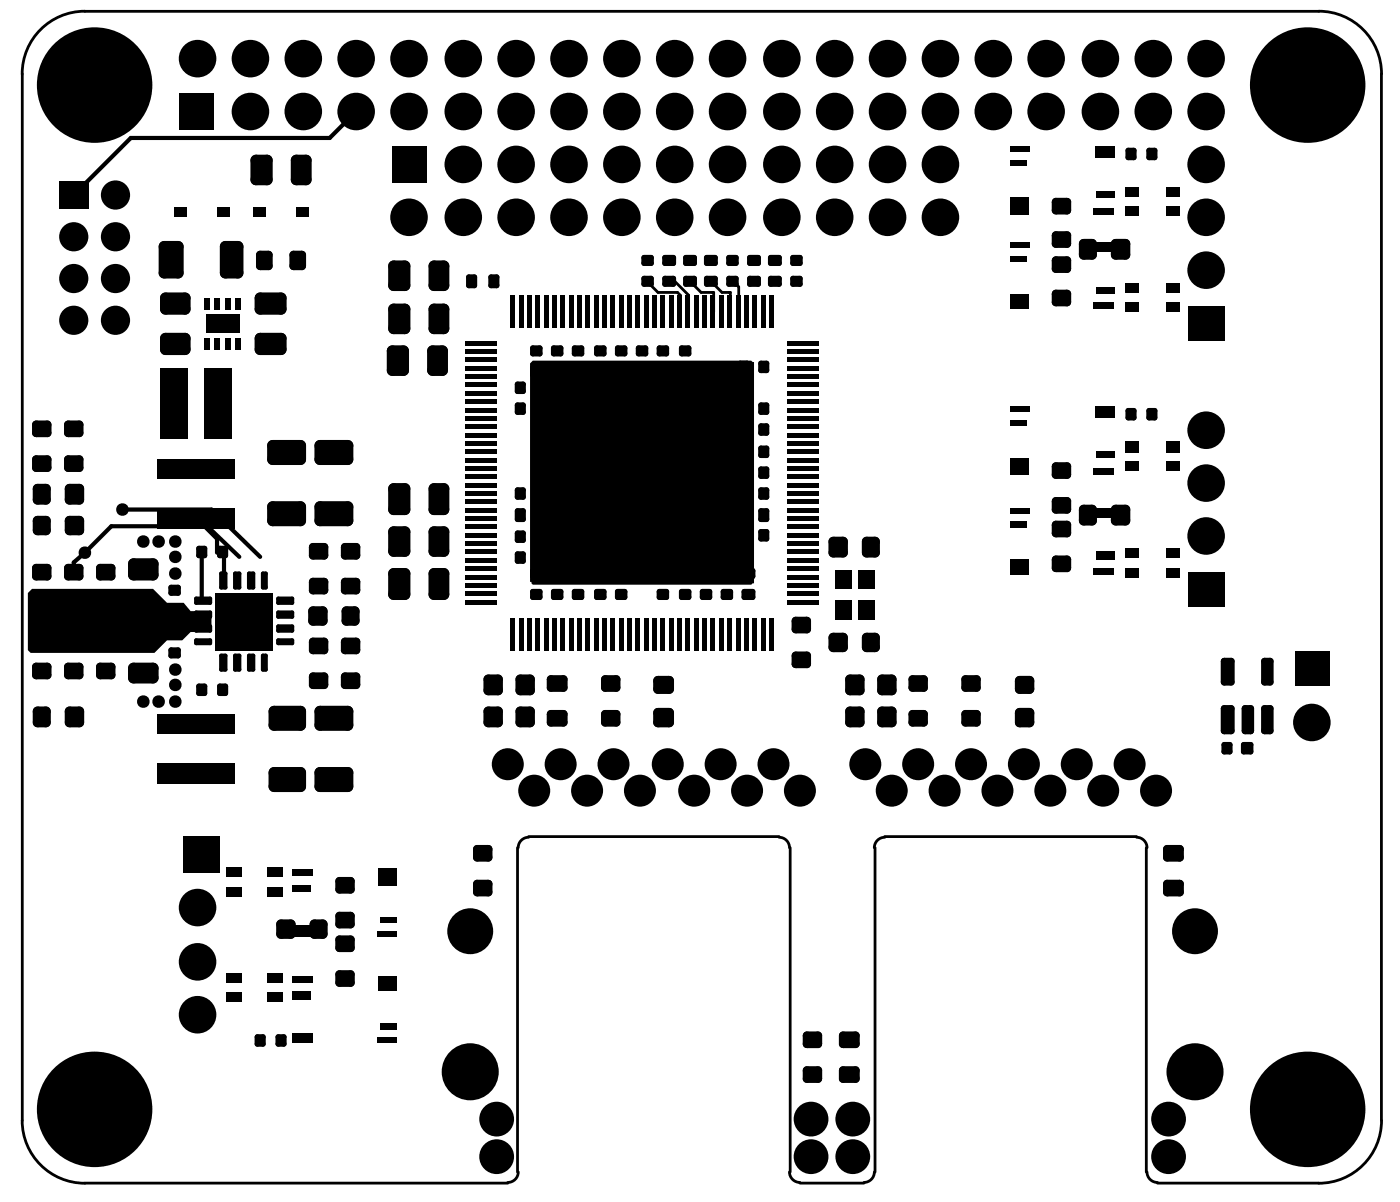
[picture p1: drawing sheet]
<svg xmlns="http://www.w3.org/2000/svg" width="85mm" height="73mm" viewBox="0 0 85 73" stroke-linecap="round" stroke-linejoin="round" font-family="sans-serif">
<g fill="#000">
<path d="M3.6 11h1.8v1.7h-1.8zM10 15h.8v1.6h-.8zM10.1 18.1h1.2v.7h-1.2zM10.6 12.6h.7v.6h-.7zM10.9 5.7h2.1v2.2h-2.1zM12.4 18.1h.4v.7h-.4zM13 18.1h.4v.7h-.4zM13.2 12.6h.8v.6h-.8zM13.7 15h.8v1.6h-.8zM13.7 18.1h.4v.7h-.4zM14.3 18.1h.3v.7h-.3zM15.4 12.6h.8v.6h-.8z"/>
<path d="M15.6 9.7h.7v1.2h-.7zM15.8 15.5h.5v.7h-.5zM15.8 18.1h1.3v.7h-1.3zM17.9 15.5h.5v.7h-.5zM18 9.7h.6v1.2h-.6zM18 12.6h.8v.6h-.8zM23.9 8.9h2.1v2.2h-2.1zM24 16.2h.6v1.2h-.6zM24 18.8h.6v1.2h-.6zM26.4 16.2h.6v1.2h-.6zM26.4 18.8h.6v1.2h-.6zM28.5 16.9h.4v.5h-.4z"/>
<path d="M29.9 16.9h.3v.5h-.3zM31.1 18h.2v1.9h-.2zM31.6 18h.2v1.9h-.2zM32.1 18h.2v1.9h-.2zM32.6 18h.3v1.9h-.3zM33.1 18h.3v1.9h-.3zM33.6 18h.3v1.9h-.3zM34.1 18h.3v1.9h-.3zM34.6 18h.3v1.9h-.3zM35.1 18h.3v1.9h-.3zM35.6 18h.3v1.9h-.3zM36.2 18h.2v1.9h-.2z"/>
<path d="M36.7 18h.2v1.9h-.2zM37.2 18h.2v1.9h-.2zM37.7 18h.2v1.9h-.2zM38.2 18h.2v1.9h-.2zM38.7 18h.2v1.9h-.2zM39.2 15.7h.4v.3h-.4zM39.2 16.9h.4v.4h-.4zM39.2 18h.3v1.9h-.3zM39.7 18h.3v1.9h-.3zM40.2 18h.3v1.9h-.3zM40.5 16.9h.5v.4h-.5zM40.5 15.7h.5v.3h-.5z"/>
<path d="M40.7 18h.3v1.9h-.3zM41.2 18h.3v1.9h-.3zM41.7 16.9h.6v.4h-.6zM41.7 15.7h.6v.3h-.6zM41.7 18h.3v1.9h-.3zM42.3 18h.2v1.9h-.2zM42.8 18h.2v1.9h-.2zM43 16.9h.5v.4h-.5zM43 15.7h.5v.3h-.5zM43.3 18h.2v1.9h-.2zM43.8 18h.2v1.9h-.2zM44.3 18h.2v1.9h-.2z"/>
<path d="M44.4 16.9h.4v.4h-.4zM44.4 15.7h.4v.3h-.4zM44.8 18h.2v1.9h-.2zM45.3 18h.3v1.9h-.3zM45.6 16.9h.5v.4h-.5zM45.6 15.7h.5v.3h-.5zM45.8 18h.3v1.9h-.3zM46.3 18h.3v1.9h-.3zM46.8 18h.3v1.9h-.3zM46.9 16.9h.5v.4h-.5zM46.9 15.7h.5v.3h-.5zM48.3 15.7h.4v.3h-.4z"/>
<path d="M48.3 16.9h.4v.4h-.4zM61.5 18.4h1.1v.4h-1.1zM61.5 17.9h1.1v.5h-1.1zM61.5 15.6h1v.3h-1zM61.5 14.7h1.2v.4h-1.2zM61.5 12.5h1.1v.6h-1.1zM61.5 12h1.1v.5h-1.1zM61.5 9.7h1v.4h-1zM61.5 8.9h1.2v.3h-1.2zM64.3 14.3h.6v.5h-.6zM64.3 12.3h.6v.5h-.6zM64.3 15.8h.6v.6h-.6z"/>
<path d="M64.3 17.9h.6v.5h-.6zM66 14.8h.5v.7h-.5zM66.5 18.4h1.3v.4h-1.3zM66.5 12.6h1.3v.5h-1.3zM66.6 14.7h1.2v.6h-1.2zM66.6 8.9h1.2v.7h-1.2zM66.7 17.5h1.1v.4h-1.1zM66.7 11.6h1.1v.4h-1.1zM67.9 14.8h.6v.7h-.6zM68.5 18.4h.8v.6h-.8zM68.5 12.5h.8v.6h-.8zM68.5 17.2h.8v.6h-.8z"/>
<path d="M68.5 11.4h.8v.5h-.8zM68.7 9.2h.3v.4h-.3zM69.9 9.2h.4v.4h-.4zM71 18.4h.8v.6h-.8zM71 17.2h.8v.6h-.8zM71 11.4h.8v.5h-.8zM71 12.5h.8v.6h-.8zM2.2 25.8h.7v.5h-.7zM2.2 28h.7v.5h-.7zM2.2 34.6h.7v.5h-.7zM2.2 36.7h.7v.5h-.7zM2.2 38.5h.7v.5h-.7z"/>
<path d="M2.3 29.7h.5v.7h-.5zM2.3 31.7h.5v.6h-.5zM4.2 28h.6v.5h-.6zM4.2 25.8h.6v.5h-.6zM4.2 34.6h.6v.5h-.6zM4.2 36.7h.6v.5h-.6zM4.2 38.5h.6v.5h-.6zM4.2 29.7h.6v.7h-.6zM4.2 31.7h.6v.6h-.6zM6.1 34.6h.7v.5h-.7zM6.1 36.7h.7v.5h-.7zM6.1 38.5h.7v.5h-.7z"/>
<path d="M8.1 38.2h1.2v.7h-1.2zM8.1 36.8h1.2v.5h-1.2zM8.1 34.3h1.2v.7h-1.2zM1.9 35.8h7.4l.9 .9h1l.4 .5h1l.3 .2v.8l-.4 .3h-.9l-.5 .5h-.9l-.8 .7h-7.5l-.2-.1v-3.5zM9.6 28h4.7v1.1h-4.7zM9.6 30.9h4.7v1.3h-4.7zM9.7 22.4h1.7v4.3h-1.7zM10.1 20.6h1.2v.7h-1.2zM10.4 37h.4v.3h-.4zM10.4 35.7h.4v.4h-.4zM10.4 38.3h.4v.3h-.4zM10.4 39.6h.4v.3h-.4z"/>
<path d="M11.9 36.4h.9v.3h-.9zM11.9 37.3h.9v.2h-.9zM11.9 38.1h.9v.3h-.9zM11.9 39h.9v.1h-.9zM12.1 33.4h.3v.4h-.3zM12.4 22.4h1.7v4.3h-1.7zM12.4 20.6h.4v.7h-.4zM12.5 19.1h2.1v1.1h-2.1zM13 20.6h.4v.7h-.4zM13.1 36.1h3.5v3.5h-3.5zM13.4 33.4h.3v.4h-.3zM13.5 34.9h.2v.8h-.2z"/>
<path d="M13.7 20.6h.4v.7h-.4zM14.3 34.9h.3v.8h-.3zM14.3 20.6h.3v.7h-.3zM15.2 34.9h.2v.8h-.2zM15.8 20.6h1.3v.7h-1.3zM16 34.9h.2v.8h-.2zM16.6 27.1h1.7v.9h-1.7zM16.6 30.8h1.7v.9h-1.7zM16.9 36.4h.9v.3h-.9zM16.9 37.3h.9v.2h-.9zM16.9 38.1h.9v.3h-.9zM16.9 39h.9v.1h-.9z"/>
<path d="M19.1 33.3h.6v.5h-.6zM19.1 35.4h.6v.5h-.6zM19.1 37.2h.5v.6h-.5zM19.1 39h.6v.6h-.6zM19.5 30.8h1.7v.9h-1.7zM19.5 27.1h1.7v.9h-1.7zM21 35.4h.7v.5h-.7zM21 33.3h.7v.5h-.7zM21 39h.7v.6h-.7zM21.1 37.2h.5v.6h-.5zM23.9 21.3h.7v1.2h-.7zM24 29.7h.6v1.3h-.6z"/>
<path d="M24 32.4h.6v1.1h-.6zM24 34.9h.6v1.3h-.6zM26.3 21.3h.6v1.2h-.6zM26.4 32.4h.6v1.1h-.6zM26.4 34.9h.6v1.3h-.6zM26.4 29.7h.6v1.3h-.6zM28.3 35.5h1.9v.2h-1.9zM28.3 35h1.9v.2h-1.9zM28.3 36.5h1.9v.3h-1.9zM28.3 36h1.9v.2h-1.9zM28.3 34.5h1.9v.2h-1.9zM28.3 32.9h1.9v.3h-1.9z"/>
<path d="M28.3 32.4h1.9v.3h-1.9zM28.3 34h1.9v.2h-1.9zM28.3 33.5h1.9v.2h-1.9zM28.3 31.9h1.9v.3h-1.9zM28.3 30.4h1.9v.3h-1.9zM28.3 29.9h1.9v.3h-1.9zM28.3 31.4h1.9v.3h-1.9zM28.3 30.9h1.9v.3h-1.9zM28.3 29.4h1.9v.2h-1.9zM28.3 27.9h1.9v.2h-1.9zM28.3 27.4h1.9v.2h-1.9zM28.3 28.9h1.9v.2h-1.9z"/>
<path d="M28.3 28.4h1.9v.2h-1.9zM28.3 26.9h1.9v.2h-1.9zM28.3 25.3h1.9v.3h-1.9zM28.3 24.3h1.9v.3h-1.9zM28.3 26.3h1.9v.3h-1.9zM28.3 25.8h1.9v.3h-1.9zM28.3 24.8h1.9v.3h-1.9zM28.3 23.8h1.9v.3h-1.9zM28.3 21.8h1.9v.2h-1.9zM28.3 21.3h1.9v.2h-1.9zM28.3 22.3h1.9v.2h-1.9zM28.3 23.3h1.9v.2h-1.9z"/>
<path d="M28.3 22.8h1.9v.2h-1.9zM28.3 20.8h1.9v.2h-1.9zM31.1 37.6h.2v2h-.2zM31.5 33.7h.3v.4h-.3zM31.5 29.8h.3v.4h-.3zM31.5 32.4h.3v.5h-.3zM31.5 31.1h.3v.5h-.3zM31.5 23.4h.3v.4h-.3zM31.5 24.6h.3v.5h-.3zM31.6 37.6h.2v2h-.2zM32.1 37.6h.2v2h-.2zM32.4 36h.5v.3h-.5z"/>
<path d="M32.4 34.7h.5v.4h-.5zM32.4 22.4h.5v.4h-.5zM32.4 21.2h.5v.3h-.5zM32.4 22.1h13.4v13.3h-13.4zM32.6 37.6h.3v2h-.3zM32.8 33.7h.3v.4h-.3zM32.8 31.1h.3v.5h-.3zM32.8 29.8h.3v.4h-.3zM32.8 32.4h.3v.5h-.3zM32.8 23.4h.3v.4h-.3zM32.8 24.6h.3v.5h-.3zM33.1 37.6h.3v2h-.3z"/>
<path d="M33.6 37.6h.3v2h-.3zM33.7 36h.4v.3h-.4zM33.7 34.7h.4v.4h-.4zM33.7 22.4h.4v.4h-.4zM33.7 21.2h.4v.3h-.4zM34.1 37.6h.3v2h-.3zM34.6 37.6h.3v2h-.3zM35 34.7h.4v.4h-.4zM35 36h.4v.3h-.4zM35 22.4h.4v.4h-.4zM35 21.2h.4v.3h-.4zM35.1 37.6h.3v2h-.3z"/>
<path d="M35.6 37.6h.3v2h-.3zM36.2 37.6h.2v2h-.2zM36.3 34.7h.4v.4h-.4zM36.3 36h.4v.3h-.4zM36.3 22.4h.4v.4h-.4zM36.3 21.2h.4v.3h-.4zM36.7 37.6h.2v2h-.2zM37.2 37.6h.2v2h-.2zM37.6 34.7h.4v.4h-.4zM37.6 21.2h.4v.3h-.4zM37.6 22.4h.4v.4h-.4zM37.6 36h.4v.3h-.4z"/>
<path d="M37.7 37.6h.2v2h-.2zM38.2 37.6h.2v2h-.2zM38.7 37.6h.2v2h-.2zM38.9 22.4h.4v.4h-.4zM38.9 21.2h.4v.3h-.4zM39.2 37.6h.3v2h-.3zM39.7 37.6h.3v2h-.3zM40.1 21.2h.5v.3h-.5zM40.1 22.4h.5v.4h-.5zM40.1 36h.5v.3h-.5zM40.1 34.7h.5v.4h-.5zM40.2 37.6h.3v2h-.3z"/>
<path d="M40.7 37.6h.3v2h-.3zM41.2 37.6h.3v2h-.3zM41.5 22.4h.4v.4h-.4zM41.5 21.2h.4v.3h-.4zM41.5 36h.4v.3h-.4zM41.5 34.7h.4v.4h-.4zM41.7 37.6h.3v2h-.3zM42.3 37.6h.2v2h-.2zM42.8 36h.4v.3h-.4zM42.8 34.7h.4v.4h-.4zM42.8 37.6h.2v2h-.2zM43.3 37.6h.2v2h-.2z"/>
<path d="M43.8 37.6h.2v2h-.2zM44 36h.5v.3h-.5zM44 34.7h.5v.4h-.5zM44.3 37.6h.2v2h-.2zM44.8 37.6h.2v2h-.2zM45 31.1h.5v.5h-.5zM45 28.5h.4v.5h-.4zM45 27.3h.5v.4h-.5zM45 32.4h.5v.4h-.5zM45 29.8h.5v.4h-.5zM45 24.6h.5v.5h-.5zM45 25.9h.5v.4h-.5z"/>
<path d="M45 22.1h.5v.4h-.5zM45.3 34.7h.5v.4h-.5zM45.3 36h.5v.3h-.5zM45.3 37.6h.3v2h-.3zM32.3 22.1l.1-.2h13.3l.2 .1v13.5l-.2 .1h-13.3l-.1-.2zM45.8 37.6h.3v2h-.3zM46.3 24.6h.4v.5h-.4zM46.3 25.9h.4v.4h-.4zM46.3 27.3h.4v.4h-.4zM46.3 22.1h.4v.4h-.4zM46.3 28.5h.4v.5h-.4zM46.3 31.1h.4v.5h-.4z"/>
<path d="M46.3 32.4h.4v.4h-.4zM46.3 29.8h.4v.4h-.4zM46.3 37.6h.3v2h-.3zM46.8 37.6h.3v2h-.3zM47.9 21.3h2v.2h-2zM47.9 20.8h2v.2h-2zM47.9 21.8h2v.2h-2zM47.9 22.3h2v.2h-2zM47.9 22.8h2v.2h-2zM47.9 23.3h2v.2h-2zM47.9 23.8h2v.3h-2zM47.9 28.9h2v.2h-2z"/>
<path d="M47.9 27.4h2v.2h-2zM47.9 27.9h2v.2h-2zM47.9 28.4h2v.2h-2zM47.9 29.4h2v.2h-2zM47.9 26.3h2v.3h-2zM47.9 24.8h2v.3h-2zM47.9 25.3h2v.3h-2zM47.9 25.8h2v.3h-2zM47.9 26.9h2v.2h-2zM47.9 24.3h2v.3h-2zM47.9 29.9h2v.3h-2zM47.9 30.4h2v.3h-2z"/>
<path d="M47.9 34h2v.2h-2zM47.9 34.5h2v.2h-2zM47.9 33.5h2v.2h-2zM47.9 36h2v.2h-2zM47.9 35h2v.2h-2zM47.9 35.5h2v.2h-2zM47.9 36.5h2v.3h-2zM47.9 31.9h2v.3h-2zM47.9 31.4h2v.3h-2zM47.9 30.9h2v.3h-2zM47.9 32.4h2v.3h-2zM47.9 32.9h2v.3h-2z"/>
<path d="M48.4 37.8h.7v.5h-.7zM50.7 32.9h.6v.7h-.6zM50.7 38.8h.6v.6h-.6zM50.8 34.7h1v1.1h-1zM50.8 36.5h1v1.2h-1zM52.2 36.5h1.1v1.2h-1.1zM52.2 34.7h1.1v1.1h-1.1zM52.7 32.9h.6v.7h-.6zM52.7 38.8h.6v.6h-.6zM61.5 34.6h1.1v.4h-1.1zM61.5 31.7h1v.4h-1zM61.5 30.9h1.2v.4h-1.2z"/>
<path d="M61.5 28.4h1.1v.5h-1.1zM61.5 27.9h1.1v.5h-1.1zM61.5 25.6h1v.3h-1zM61.5 24.7h1.2v.4h-1.2zM61.5 34h1.1v.6h-1.1zM64.3 31.9h.6v.5h-.6zM64.3 34h.6v.6h-.6zM64.3 30.5h.6v.5h-.6zM64.3 28.4h.6v.5h-.6zM66 31h.5v.7h-.5zM66.5 28.5h1.3v.4h-1.3zM66.5 34.6h1.3v.4h-1.3z"/>
<path d="M66.6 24.7h1.2v.7h-1.2zM66.6 30.9h1.2v.6h-1.2zM66.7 27.4h1.1v.5h-1.1zM66.7 33.5h1.1v.5h-1.1zM67.9 31h.6v.7h-.6zM68.5 33.4h.8v.6h-.8zM68.5 34.6h.8v.5h-.8zM68.5 26.9h.8v.6h-.8zM68.5 28h.8v.6h-.8zM68.7 25h.3v.4h-.3zM69.9 25h.4v.4h-.4zM71 33.4h.8v.6h-.8z"/>
<path d="M71 34.6h.8v.5h-.8zM71 26.9h.8v.6h-.8zM71 28h.8v.6h-.8zM72.3 34.8h2.2v2.1h-2.2zM72.3 18.6h2.2v2.2h-2.2zM2.2 40.6h.7v.5h-.7zM2.3 43.3h.5v.7h-.5zM4.2 40.6h.6v.5h-.6zM4.2 43.3h.6v.7h-.6zM6.1 40.6h.7v.5h-.7zM8.1 40.7h1.2v.5h-1.2zM9.6 43.4h4.7v1.2h-4.7z"/>
<path d="M9.6 46.4h4.7v1.3h-4.7zM11.2 50.9h2.2v2.2h-2.2zM12.1 41.8h.3v.4h-.3zM13.4 41.8h.3v.4h-.3zM13.5 39.9h.2v.8h-.2zM13.8 53.9h.9v.6h-.9zM13.8 52.8h.9v.6h-.9zM13.8 59.2h.9v.6h-.9zM14.3 39.9h.3v.8h-.3zM15.2 39.9h.2v.8h-.2zM16 39.9h.2v.8h-.2zM16.3 53.9h.9v.6h-.9z"/>
<path d="M16.3 52.8h.9v.6h-.9zM16.3 59.2h.9v.6h-.9zM16.7 47h1.6v.8h-1.6zM16.7 43.3h1.6v.8h-1.6zM17.1 56.2h.6v.6h-.6zM17.8 52.8h1.3v.5h-1.3zM17.8 56.3h1.3v.7h-1.3zM17.8 53.9h1.1v.4h-1.1zM17.8 59.4h1.3v.4h-1.3zM19.1 41.2h.6v.5h-.6zM19.1 56.2h.5v.6h-.5zM19.5 47h1.7v.8h-1.7z"/>
<path d="M19.5 43.3h1.7v.8h-1.7zM20.7 55.7h.6v.5h-.6zM20.7 53.6h.6v.5h-.6zM20.7 57.2h.6v.5h-.6zM20.7 59.3h.6v.5h-.6zM21 41.2h.7v.5h-.7zM22.9 56.7h1.2v.3h-1.2zM23 52.8h1.1v.6h-1.1zM23 53.4h1.1v.5h-1.1zM23 59.4h1.1v.4h-1.1zM23.1 55.8h1v.3h-1zM29 51.7h.7v.5h-.7z"/>
<path d="M29 53.8h.7v.5h-.7zM29.7 43.3h.6v.7h-.6zM29.7 41.3h.6v.7h-.6zM31.7 41.3h.6v.7h-.6zM31.7 43.3h.6v.7h-.6zM33.5 43.4h.8v.6h-.8zM33.5 41.3h.8v.5h-.8zM36.8 41.3h.7v.5h-.7zM36.8 43.4h.7v.6h-.7zM40 43.4h.7v.6h-.7zM40 41.4h.7v.5h-.7zM48.4 39.9h.7v.5h-.7z"/>
<path d="M51.7 43.3h.6v.7h-.6zM51.7 41.3h.6v.7h-.6zM53.7 43.3h.6v.7h-.6zM53.7 41.3h.6v.7h-.6zM55.5 41.3h.7v.5h-.7zM55.5 43.4h.7v.6h-.7zM58.8 41.3h.6v.5h-.6zM58.8 43.4h.6v.6h-.6zM62.1 43.4h.6v.6h-.6zM62.1 41.4h.6v.5h-.6zM71 51.7h.8v.5h-.8zM71 53.8h.8v.5h-.8z"/>
<path d="M74.5 40.2h.4v1.3h-.4zM74.5 43.1h.4v1.4h-.4zM74.5 45.3h.3v.4h-.3zM75.7 45.3h.4v.4h-.4zM75.8 43.1h.3v1.4h-.3zM77 40.2h.3v1.3h-.3zM77 43.1h.3v1.4h-.3zM78.8 39.6h2.1v2.2h-2.1zM13.8 60.4h.9v.6h-.9zM15.7 63.1h.3v.4h-.3zM16.3 60.4h.9v.6h-.9zM16.9 63.1h.4v.4h-.4z"/>
<path d="M17.8 60.3h1.1v.5h-1.1zM17.8 62.8h1.3v.6h-1.3zM22.9 63.1h1.2v.3h-1.2zM23 59.8h1.1v.5h-1.1zM23.1 62.2h1v.5h-1zM49.1 63h.7v.5h-.7zM49.1 65.1h.7v.5h-.7zM51.3 63h.8v.5h-.8zM51.3 65.1h.8v.5h-.8z"/>
<circle cx="4.5" cy="19.5" r=".89"/>
<circle cx="4.5" cy="16.9" r=".89"/>
<circle cx="4.5" cy="14.4" r=".89"/>
<circle cx="5.8" cy="5.2" r="3.5"/>
<circle cx="7" cy="19.5" r=".89"/>
<circle cx="7" cy="16.9" r=".89"/>
<circle cx="7" cy="11.9" r=".89"/>
<circle cx="7" cy="14.4" r=".89"/>
<circle cx="12" cy="3.6" r="1.14"/>
<circle cx="15.2" cy="6.8" r="1.14"/>
<circle cx="15.2" cy="3.6" r="1.14"/>
<circle cx="18.5" cy="6.8" r="1.14"/>
<circle cx="18.5" cy="3.6" r="1.14"/>
<circle cx="21.7" cy="6.8" r="1.14"/>
<circle cx="21.7" cy="3.6" r="1.14"/>
<circle cx="24.9" cy="6.8" r="1.14"/>
<circle cx="24.9" cy="13.2" r="1.14"/>
<circle cx="24.9" cy="3.6" r="1.14"/>
<circle cx="28.2" cy="6.8" r="1.14"/>
<circle cx="28.2" cy="13.2" r="1.14"/>
<circle cx="28.2" cy="10" r="1.14"/>
<circle cx="28.2" cy="3.6" r="1.14"/>
<circle cx="31.4" cy="6.8" r="1.14"/>
<circle cx="31.4" cy="13.2" r="1.14"/>
<circle cx="31.4" cy="10" r="1.14"/>
<circle cx="31.4" cy="3.6" r="1.14"/>
<circle cx="34.6" cy="6.8" r="1.14"/>
<circle cx="34.6" cy="13.2" r="1.14"/>
<circle cx="34.6" cy="10" r="1.14"/>
<circle cx="34.6" cy="3.6" r="1.14"/>
<circle cx="37.8" cy="6.8" r="1.14"/>
<circle cx="37.8" cy="13.2" r="1.14"/>
<circle cx="37.8" cy="10" r="1.14"/>
<circle cx="37.8" cy="3.6" r="1.14"/>
<circle cx="41.1" cy="6.8" r="1.14"/>
<circle cx="41.1" cy="13.2" r="1.14"/>
<circle cx="41.1" cy="10" r="1.14"/>
<circle cx="41.1" cy="3.6" r="1.14"/>
<circle cx="44.3" cy="6.8" r="1.14"/>
<circle cx="44.3" cy="13.2" r="1.14"/>
<circle cx="44.3" cy="10" r="1.14"/>
<circle cx="44.3" cy="3.6" r="1.14"/>
<circle cx="47.6" cy="6.8" r="1.14"/>
<circle cx="47.6" cy="13.2" r="1.14"/>
<circle cx="47.6" cy="10" r="1.14"/>
<circle cx="47.6" cy="3.6" r="1.14"/>
<circle cx="50.8" cy="6.8" r="1.14"/>
<circle cx="50.8" cy="13.2" r="1.14"/>
<circle cx="50.8" cy="10" r="1.14"/>
<circle cx="50.8" cy="3.6" r="1.14"/>
<circle cx="54" cy="6.8" r="1.14"/>
<circle cx="54" cy="13.2" r="1.14"/>
<circle cx="54" cy="10" r="1.14"/>
<circle cx="54" cy="3.6" r="1.14"/>
<circle cx="57.2" cy="6.8" r="1.14"/>
<circle cx="57.2" cy="13.2" r="1.14"/>
<circle cx="57.2" cy="10" r="1.14"/>
<circle cx="57.2" cy="3.6" r="1.14"/>
<circle cx="60.5" cy="6.8" r="1.14"/>
<circle cx="60.5" cy="3.6" r="1.14"/>
<circle cx="63.7" cy="6.8" r="1.14"/>
<circle cx="63.7" cy="3.6" r="1.14"/>
<circle cx="67" cy="6.8" r="1.14"/>
<circle cx="67" cy="3.6" r="1.14"/>
<circle cx="70.2" cy="6.8" r="1.14"/>
<circle cx="70.2" cy="3.6" r="1.14"/>
<circle cx="73.4" cy="6.8" r="1.14"/>
<circle cx="73.4" cy="13.2" r="1.14"/>
<circle cx="73.4" cy="16.4" r="1.14"/>
<circle cx="73.4" cy="10" r="1.14"/>
<circle cx="73.4" cy="3.6" r="1.14"/>
<circle cx="79.6" cy="5.2" r="3.5"/>
<circle cx="5.2" cy="33.6" r=".38"/>
<circle cx="7.4" cy="31" r=".38"/>
<circle cx="8.7" cy="32.9" r=".38"/>
<circle cx="9.7" cy="32.9" r=".38"/>
<circle cx="10.7" cy="32.9" r=".38"/>
<circle cx="10.7" cy="33.9" r=".38"/>
<circle cx="10.7" cy="34.9" r=".38"/>
<circle cx="13.5" cy="36.5" r=".38"/>
<circle cx="13.5" cy="37.8" r=".38"/>
<circle cx="13.5" cy="39.1" r=".38"/>
<circle cx="14.8" cy="36.5" r=".38"/>
<circle cx="14.8" cy="37.8" r=".38"/>
<circle cx="14.8" cy="39.1" r=".38"/>
<circle cx="16.2" cy="36.5" r=".38"/>
<circle cx="16.2" cy="37.8" r=".38"/>
<circle cx="16.2" cy="39.1" r=".38"/>
<circle cx="35.2" cy="28.7" r=".47"/>
<circle cx="35.2" cy="24.9" r=".47"/>
<circle cx="35.2" cy="32.6" r=".47"/>
<circle cx="35.2" cy="31.3" r=".47"/>
<circle cx="35.2" cy="27.4" r=".47"/>
<circle cx="35.2" cy="26.2" r=".47"/>
<circle cx="35.2" cy="30.1" r=".47"/>
<circle cx="36.5" cy="24.9" r=".47"/>
<circle cx="36.5" cy="28.7" r=".47"/>
<circle cx="36.5" cy="31.3" r=".47"/>
<circle cx="36.5" cy="32.6" r=".47"/>
<circle cx="36.5" cy="26.2" r=".47"/>
<circle cx="36.5" cy="30.1" r=".47"/>
<circle cx="36.5" cy="27.4" r=".47"/>
<circle cx="37.8" cy="24.9" r=".47"/>
<circle cx="37.8" cy="31.3" r=".47"/>
<circle cx="37.8" cy="32.6" r=".47"/>
<circle cx="37.8" cy="28.7" r=".47"/>
<circle cx="37.8" cy="26.2" r=".47"/>
<circle cx="37.8" cy="30.1" r=".47"/>
<circle cx="37.8" cy="27.4" r=".47"/>
<circle cx="39.1" cy="28.7" r=".47"/>
<circle cx="39.1" cy="31.3" r=".47"/>
<circle cx="39.1" cy="24.9" r=".47"/>
<circle cx="39.1" cy="32.6" r=".47"/>
<circle cx="39.1" cy="26.2" r=".47"/>
<circle cx="39.1" cy="30.1" r=".47"/>
<circle cx="39.1" cy="27.4" r=".47"/>
<circle cx="40.4" cy="32.6" r=".47"/>
<circle cx="40.4" cy="31.3" r=".47"/>
<circle cx="40.4" cy="24.9" r=".47"/>
<circle cx="40.4" cy="28.7" r=".47"/>
<circle cx="40.4" cy="30.1" r=".47"/>
<circle cx="40.4" cy="26.2" r=".47"/>
<circle cx="40.4" cy="27.4" r=".47"/>
<circle cx="41.7" cy="24.9" r=".47"/>
<circle cx="41.7" cy="32.6" r=".47"/>
<circle cx="41.7" cy="31.3" r=".47"/>
<circle cx="41.7" cy="28.7" r=".47"/>
<circle cx="41.7" cy="27.4" r=".47"/>
<circle cx="41.7" cy="26.2" r=".47"/>
<circle cx="41.7" cy="30.1" r=".47"/>
<circle cx="42.9" cy="24.9" r=".47"/>
<circle cx="42.9" cy="32.6" r=".47"/>
<circle cx="42.9" cy="31.3" r=".47"/>
<circle cx="42.9" cy="28.7" r=".47"/>
<circle cx="42.9" cy="27.4" r=".47"/>
<circle cx="42.9" cy="30.1" r=".47"/>
<circle cx="42.9" cy="26.2" r=".47"/>
<circle cx="73.4" cy="29.4" r="1.14"/>
<circle cx="73.4" cy="26.2" r="1.14"/>
<circle cx="73.4" cy="32.6" r="1.14"/>
<circle cx="8.7" cy="42.7" r=".38"/>
<circle cx="9.7" cy="42.7" r=".38"/>
<circle cx="10.7" cy="42.7" r=".38"/>
<circle cx="10.7" cy="40.7" r=".38"/>
<circle cx="10.7" cy="41.7" r=".38"/>
<circle cx="12" cy="55.2" r="1.14"/>
<circle cx="12" cy="58.5" r="1.14"/>
<circle cx="28.6" cy="56.7" r="1.4"/>
<circle cx="30.9" cy="46.5" r=".97"/>
<circle cx="32.5" cy="48.1" r=".97"/>
<circle cx="34.1" cy="46.5" r=".97"/>
<circle cx="35.7" cy="48.1" r=".97"/>
<circle cx="37.3" cy="46.5" r=".97"/>
<circle cx="38.9" cy="48.1" r=".97"/>
<circle cx="40.6" cy="46.5" r=".97"/>
<circle cx="42.3" cy="48.1" r=".97"/>
<circle cx="43.9" cy="46.5" r=".97"/>
<circle cx="45.5" cy="48.1" r=".97"/>
<circle cx="47.1" cy="46.5" r=".97"/>
<circle cx="48.7" cy="48.1" r=".97"/>
<circle cx="52.7" cy="46.5" r=".97"/>
<circle cx="54.3" cy="48.1" r=".97"/>
<circle cx="55.9" cy="46.5" r=".97"/>
<circle cx="57.5" cy="48.1" r=".97"/>
<circle cx="59.1" cy="46.5" r=".97"/>
<circle cx="60.7" cy="48.1" r=".97"/>
<circle cx="62.3" cy="46.5" r=".97"/>
<circle cx="63.9" cy="48.1" r=".97"/>
<circle cx="65.5" cy="46.5" r=".97"/>
<circle cx="67.1" cy="48.1" r=".97"/>
<circle cx="68.8" cy="46.5" r=".97"/>
<circle cx="70.4" cy="48.1" r=".97"/>
<circle cx="72.7" cy="56.7" r="1.4"/>
<circle cx="79.8" cy="44" r="1.14"/>
<circle cx="5.8" cy="67.5" r="3.5"/>
<circle cx="12" cy="61.7" r="1.14"/>
<circle cx="28.6" cy="65.2" r="1.74"/>
<circle cx="30.2" cy="70.4" r="1.06"/>
<circle cx="30.2" cy="68.1" r="1.06"/>
<circle cx="49.4" cy="70.4" r="1.06"/>
<circle cx="49.4" cy="68.1" r="1.06"/>
<circle cx="51.9" cy="70.4" r="1.06"/>
<circle cx="51.9" cy="68.1" r="1.06"/>
<circle cx="71.1" cy="70.4" r="1.06"/>
<circle cx="71.1" cy="68.1" r="1.06"/>
<circle cx="72.7" cy="65.2" r="1.74"/>
<circle cx="79.6" cy="67.5" r="3.5"/>
</g>
<g fill="none" stroke="#000" stroke-width=".25">
<path d="M21.7 6.8l-1.6 1.6h-12.1l-3.5 3.5M7.5 31h5.4l2.9 2.9M11.9 31.5l1.3 1.3v.8M11.9 36.4h.9v.3h-.9zM11.9 37.3h.9v.2h-.9zM11.9 38.1h.9v.3h-.9zM11.9 39h.9v.1h-.9zM12.3 33.6v2.9l.1 .1M13.5 34.9h.2v.8h-.2zM13.5 39.9h.2v.8h-.2zM13.5 33.6l.1 .1v1.6M14.3 34.9h.3v.8h-.3z"/>
<path d="M14.3 39.9h.3v.8h-.3zM14.6 33.9l-2-1.9h-5.8l-2.3 2.2v.6M15.2 34.9h.2v.8h-.2zM15.2 39.9h.2v.8h-.2zM16 34.9h.2v.8h-.2zM16 39.9h.2v.8h-.2zM16.9 36.4h.9v.3h-.9zM16.9 37.3h.9v.2h-.9zM16.9 38.1h.9v.3h-.9zM16.9 39h.9v.1h-.9z"/>
</g>
<g fill="none" stroke="#000" stroke-width=".34">
<path d="M28.5 16.9h.4v.5h-.4zM29.9 16.9h.3v.5h-.3zM39.2 15.7h.4v.3h-.4zM39.2 16.9h.4v.4h-.4zM40.5 15.7h.5v.3h-.5zM40.5 16.9h.5v.4h-.5zM41.7 15.7h.6v.3h-.6zM41.7 16.9h.6v.4h-.6zM43 15.7h.5v.3h-.5zM43 16.9h.5v.4h-.5zM44.4 15.7h.4v.3h-.4zM44.4 16.9h.4v.4h-.4z"/>
<path d="M45.6 15.7h.5v.3h-.5zM45.6 16.9h.5v.4h-.5zM46.9 15.7h.5v.3h-.5zM46.9 16.9h.5v.4h-.5zM48.3 15.7h.4v.3h-.4zM48.3 16.9h.4v.4h-.4zM68.7 9.2h.3v.4h-.3zM69.9 9.2h.4v.4h-.4zM10.4 35.7h.4v.4h-.4zM10.4 37h.4v.3h-.4zM10.4 38.3h.4v.3h-.4zM10.4 39.6h.4v.3h-.4z"/>
<path d="M12.1 33.4h.3v.4h-.3zM13.4 33.4h.3v.4h-.3zM31.5 31.1h.3v.5h-.3zM31.5 29.8h.3v.4h-.3zM31.5 24.6h.3v.5h-.3zM31.5 33.7h.3v.4h-.3zM31.5 23.4h.3v.4h-.3zM31.5 32.4h.3v.5h-.3zM32.4 34.7h.5v.4h-.5zM32.4 36h.5v.3h-.5zM32.4 22.4h.5v.4h-.5zM32.4 21.2h.5v.3h-.5z"/>
<path d="M32.8 31.1h.3v.5h-.3zM32.8 29.8h.3v.4h-.3zM32.8 24.6h.3v.5h-.3zM32.8 33.7h.3v.4h-.3zM32.8 23.4h.3v.4h-.3zM32.8 32.4h.3v.5h-.3zM33.7 34.7h.4v.4h-.4zM33.7 36h.4v.3h-.4zM33.7 22.4h.4v.4h-.4zM33.7 21.2h.4v.3h-.4zM35 21.2h.4v.3h-.4zM35 22.4h.4v.4h-.4z"/>
<path d="M35 34.7h.4v.4h-.4zM35 36h.4v.3h-.4zM36.3 34.7h.4v.4h-.4zM36.3 36h.4v.3h-.4zM36.3 21.2h.4v.3h-.4zM36.3 22.4h.4v.4h-.4zM37.6 34.7h.4v.4h-.4zM37.6 21.2h.4v.3h-.4zM37.6 22.4h.4v.4h-.4zM37.6 36h.4v.3h-.4zM38.9 22.4h.4v.4h-.4zM38.9 21.2h.4v.3h-.4z"/>
<path d="M40.1 34.7h.5v.4h-.5zM40.1 36h.5v.3h-.5zM40.1 22.4h.5v.4h-.5zM40.1 21.2h.5v.3h-.5zM41.5 34.7h.4v.4h-.4zM41.5 36h.4v.3h-.4zM41.5 22.4h.4v.4h-.4zM41.5 21.2h.4v.3h-.4zM42.8 34.7h.4v.4h-.4zM42.8 36h.4v.3h-.4zM44 34.7h.5v.4h-.5zM44 36h.5v.3h-.5z"/>
<path d="M45 31.1h.5v.5h-.5zM45 22.1h.5v.4h-.5zM45 24.6h.5v.5h-.5zM45 25.9h.5v.4h-.5zM45 27.3h.5v.4h-.5zM45 29.8h.5v.4h-.5zM45 32.4h.5v.4h-.5zM45 28.5h.4v.5h-.4zM45.3 34.7h.5v.4h-.5zM45.3 36h.5v.3h-.5zM46.3 31.1h.4v.5h-.4zM46.3 28.5h.4v.5h-.4z"/>
<path d="M46.3 27.3h.4v.4h-.4zM46.3 32.4h.4v.4h-.4zM46.3 29.8h.4v.4h-.4zM46.3 24.6h.4v.5h-.4zM46.3 25.9h.4v.4h-.4zM46.3 22.1h.4v.4h-.4zM68.7 25h.3v.4h-.3zM69.9 25h.4v.4h-.4zM12.1 41.8h.3v.4h-.3zM13.4 41.8h.3v.4h-.3zM74.5 45.3h.3v.4h-.3zM75.7 45.3h.4v.4h-.4z"/>
<path d="M15.7 63.1h.3v.4h-.3zM16.9 63.1h.4v.4h-.4z"/>
</g>
<g fill="none" stroke="#000" stroke-width=".59">
<path d="M66 14.8h.5v.7h-.5zM67.9 14.8h.6v.7h-.6zM2.3 29.7h.5v.7h-.5zM2.3 31.7h.5v.6h-.5zM4.2 29.7h.6v.7h-.6zM4.2 31.7h.6v.6h-.6zM19.1 37.2h.5v.6h-.5zM21.1 37.2h.5v.6h-.5zM50.7 32.9h.6v.7h-.6zM50.7 38.8h.6v.6h-.6zM52.7 32.9h.6v.7h-.6zM52.7 38.8h.6v.6h-.6z"/>
<path d="M66 31h.5v.7h-.5zM67.9 31h.6v.7h-.6zM2.3 43.3h.5v.7h-.5zM4.2 43.3h.6v.7h-.6zM17.1 56.2h.6v.6h-.6zM19.1 56.2h.5v.6h-.5zM29.7 43.3h.6v.7h-.6zM29.7 41.3h.6v.7h-.6zM31.7 43.3h.6v.7h-.6zM31.7 41.3h.6v.7h-.6zM40 43.4h.7v.6h-.7zM40 41.4h.7v.5h-.7z"/>
<path d="M51.7 43.3h.6v.7h-.6zM51.7 41.3h.6v.7h-.6zM53.7 43.3h.6v.7h-.6zM53.7 41.3h.6v.7h-.6zM62.1 43.4h.6v.6h-.6zM62.1 41.4h.6v.5h-.6z"/>
</g>
<g fill="none" stroke="#000" stroke-width=".51">
<path d="M15.8 15.5h.5v.7h-.5zM17.9 15.5h.5v.7h-.5zM64.3 12.3h.6v.5h-.6zM64.3 14.3h.6v.5h-.6zM64.3 15.8h.6v.6h-.6zM64.3 17.9h.6v.5h-.6zM2.2 28h.7v.5h-.7zM2.2 25.8h.7v.5h-.7zM2.2 34.6h.7v.5h-.7zM2.2 36.7h.7v.5h-.7zM2.2 38.5h.7v.5h-.7zM4.2 25.8h.6v.5h-.6z"/>
<path d="M4.2 28h.6v.5h-.6zM4.2 34.6h.6v.5h-.6zM4.2 36.7h.6v.5h-.6zM4.2 38.5h.6v.5h-.6zM6.1 34.6h.7v.5h-.7zM6.1 36.7h.7v.5h-.7zM6.1 38.5h.7v.5h-.7zM19.1 33.3h.6v.5h-.6zM19.1 35.4h.6v.5h-.6zM19.1 39h.6v.6h-.6zM21 33.3h.7v.5h-.7zM21 35.4h.7v.5h-.7z"/>
<path d="M21 39h.7v.6h-.7zM48.4 37.8h.7v.5h-.7zM48.4 39.9h.7v.5h-.7zM64.3 34h.6v.6h-.6zM64.3 28.4h.6v.5h-.6zM64.3 30.5h.6v.5h-.6zM64.3 31.9h.6v.5h-.6zM2.2 40.6h.7v.5h-.7zM4.2 40.6h.6v.5h-.6zM6.1 40.6h.7v.5h-.7zM19.1 41.2h.6v.5h-.6zM20.7 53.6h.6v.5h-.6z"/>
<path d="M20.7 55.7h.6v.5h-.6zM20.7 57.2h.6v.5h-.6zM20.7 59.3h.6v.5h-.6zM21 41.2h.7v.5h-.7zM29 51.7h.7v.5h-.7zM29 53.8h.7v.5h-.7zM33.5 41.3h.8v.5h-.8zM33.5 43.4h.8v.6h-.8zM36.8 41.3h.7v.5h-.7zM36.8 43.4h.7v.6h-.7zM55.5 41.3h.7v.5h-.7zM55.5 43.4h.7v.6h-.7z"/>
<path d="M58.8 41.3h.6v.5h-.6zM58.8 43.4h.6v.6h-.6zM71 51.7h.8v.5h-.8zM71 53.8h.8v.5h-.8zM49.1 63h.7v.5h-.7zM49.1 65.1h.7v.5h-.7zM51.3 63h.8v.5h-.8zM51.3 65.1h.8v.5h-.8z"/>
</g>
<g fill="none" stroke="#000" stroke-width=".68">
<path d="M10 15h.8v1.6h-.8zM10.1 18.1h1.2v.7h-1.2zM13.7 15h.8v1.6h-.8zM15.6 9.7h.7v1.2h-.7zM15.8 18.1h1.3v.7h-1.3zM18 9.7h.6v1.2h-.6zM24 16.2h.6v1.2h-.6zM24 18.8h.6v1.2h-.6zM26.4 16.2h.6v1.2h-.6zM26.4 18.8h.6v1.2h-.6zM8.1 34.3h1.2v.7h-1.2zM8.1 36.8h1.2v.5h-1.2z"/>
<path d="M8.1 38.2h1.2v.7h-1.2zM10.1 20.6h1.2v.7h-1.2zM15.8 20.6h1.3v.7h-1.3zM16.6 27.1h1.7v.9h-1.7zM16.6 30.8h1.7v.9h-1.7zM19.5 27.1h1.7v.9h-1.7zM19.5 30.8h1.7v.9h-1.7zM23.9 21.3h.7v1.2h-.7zM24 32.4h.6v1.1h-.6zM24 29.7h.6v1.3h-.6zM24 34.9h.6v1.3h-.6zM26.3 21.3h.6v1.2h-.6z"/>
<path d="M26.4 32.4h.6v1.1h-.6zM26.4 29.7h.6v1.3h-.6zM26.4 34.9h.6v1.3h-.6zM8.1 40.7h1.2v.5h-1.2zM16.7 43.3h1.6v.8h-1.6zM16.7 47h1.6v.8h-1.6zM19.5 43.3h1.7v.8h-1.7zM19.5 47h1.7v.8h-1.7z"/>
</g>
<path d="M74.5 40.2h.4v1.3h-.4zM74.5 43.1h.4v1.4h-.4zM75.8 43.1h.3v1.4h-.3zM77 40.2h.3v1.3h-.3zM77 43.1h.3v1.4h-.3z" fill="none" stroke="#000" stroke-width=".42"/>
<g fill="none" stroke="#000" stroke-width=".17">
<path d="M39.4 17.1l.6 .7h1.2l.2 .2v1M40.7 17.1h.4l.8 .9v1M42 17.1l.7 .7h.7v1.2M43.3 17.1l.6 .7h.6v1.2M44.6 17.1l.4 .4v1.5M31.5 51.6v19.7M32.2 50.9a.64 .64 0 0 0-.7 .7M32.2 50.9h15.2M47.4 50.9a.64 .64 0 0 1 .7 .7M48.1 51.6v19.7M53.3 51.6v19.7M53.8 50.9a.64 .64 0 0 0-.6 .7"/>
<path d="M53.8 50.9h15.4M69.2 50.9a.64 .64 0 0 1 .6 .7M69.8 51.6v19.7M5.2 72a3.8 3.8 0 0 1-3.8-3.8l-.1-63.7a3.8 3.8 0 0 1 3.9-3.8h75.1a3.8 3.8 0 0 1 3.8 3.8v63.7a3.8 3.8 0 0 1-3.8 3.8M5.2 72h25.7M31.5 71.3a.64 .64 0 0 1-.6 .6M48 71.3a.64 .64 0 0 0 .7 .6M48.7 72h3.9M53.2 71.3a.64 .64 0 0 1-.6 .6M69.8 71.3a.64 .64 0 0 0 .6 .6M70.4 72h9.9"/>
</g>
</svg>
